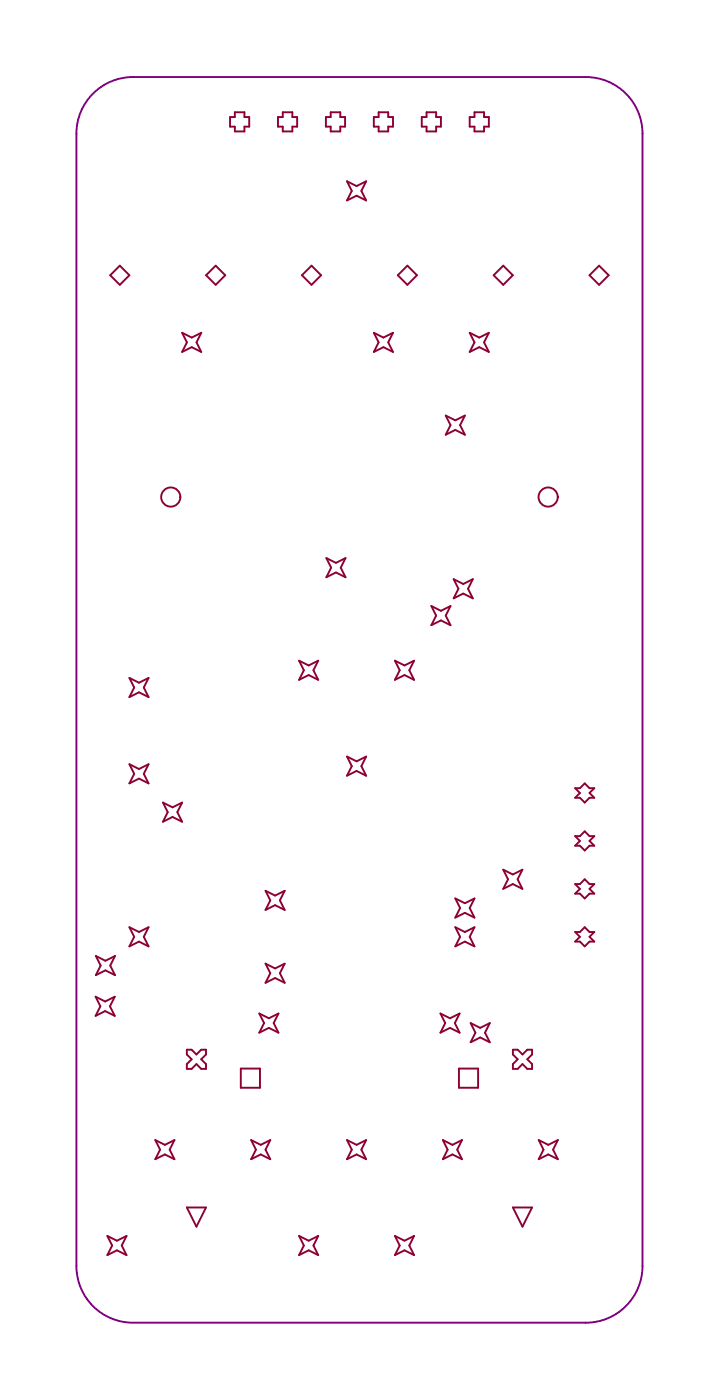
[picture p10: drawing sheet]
<svg xmlns="http://www.w3.org/2000/svg" width="63mm" height="123mm" viewBox="0 0 63 123" stroke-linecap="round" stroke-linejoin="round" font-family="sans-serif">
<g fill="none" stroke="#8d0034" stroke-width=".17">
<path d="M20.7 9.9h.9v.4h.4v.9h-.4v.4h-.9v-.4h-.4v-.9h.4zM24.9 9.9h.9v.4h.4v.9h-.4v.4h-.9v-.4h-.4v-.9h.4zM29.2 9.9h.8v.4h.4v.9h-.4v.4h-.8v-.4h-.5v-.9h.5zM30.6 16l.8 .4 .9-.4-.4 .8 .4 .9-.9-.4-.8 .4 .4-.9zM33.4 9.9h.8v.4h.5v.9h-.5v.4h-.8v-.4h-.4v-.9h.4zM37.6 9.9h.9v.4h.4v.9h-.4v.4h-.9v-.4h-.4v-.9h.4zM41.8 9.9h.9v.4h.4v.9h-.4v.4h-.9v-.4h-.4v-.9h.4zM10.6 23.4l.8 .9-.8 .8-.9-.8zM16.1 29.3l.8 .5 .9-.5-.5 .9 .5 .8-.9-.4-.8 .4 .4-.8zM19 23.4l.9 .9-.9 .8-.8-.8zM27.5 23.4l.8 .9-.8 .8-.9-.8zM33 29.3l.8 .5 .9-.5-.5 .9 .5 .8-.9-.4-.8 .4 .4-.8z"/>
<path d="M35.9 23.4l.9 .9-.9 .8-.8-.8zM39.3 36.6l.9 .5 .8-.5-.4 .9 .4 .8-.8-.4-.9 .4 .4-.8zM41.4 29.3l.9 .5 .8-.5-.4 .9 .4 .8-.8-.4-.9 .4 .4-.8zM44.4 23.4l.8 .9-.8 .8-.9-.8zM52.8 23.4l.9 .9-.9 .8-.8-.8zM11.4 59.8l.9 .4 .8-.4-.4 .8 .4 .9-.8-.4-.9 .4 .4-.9zM26.4 58.3l.8 .4 .9-.4-.5 .8 .5 .9-.9-.5-.8 .5 .4-.9zM28.8 49.2l.8 .4 .9-.4-.4 .9 .4 .8-.9-.4-.8 .4 .4-.8zM34.8 58.3l.9 .4 .8-.4-.4 .8 .4 .9-.8-.5-.9 .5 .5-.9zM38 53.4l.9 .5 .8-.5-.4 .9 .4 .8-.8-.4-.9 .4 .5-.8zM40 51.1l.9 .4 .8-.4-.4 .8 .4 .9-.8-.5-.9 .5 .4-.9zM11.4 67.4l.9 .4 .8-.4-.4 .8 .4 .9-.8-.4-.9 .4 .4-.9z"/>
<path d="M14.4 70.8l.8 .4 .9-.4-.5 .8 .5 .9-.9-.4-.8 .4 .4-.9zM23.4 78.6l.9 .4 .8-.4-.4 .8 .4 .9-.8-.5-.9 .5 .4-.9zM30.6 66.7l.8 .4 .9-.4-.4 .9 .4 .8-.9-.4-.8 .4 .4-.8zM40.2 79.2l.8 .5 .8-.5-.4 .9 .4 .8-.8-.4-.8 .4 .4-.8zM44.4 76.7l.8 .4 .9-.4-.4 .8 .4 .9-.9-.4-.8 .4 .4-.9zM50.7 78h.4l.5-.5 .4 .5h.4l-.4 .4 .4 .4h-.4l-.4 .4-.5-.4h-.4l.4-.4zM50.7 73.7h.4l.5-.4 .4 .4h.4l-.4 .5 .4 .4h-.4l-.4 .4-.5-.4h-.4l.4-.4zM50.7 69.5h.4l.5-.4 .4 .4h.4l-.4 .4 .4 .5h-.4l-.4 .4-.5-.4h-.4l.4-.5zM8.4 87.9l.9 .4 .8-.4-.4 .8 .4 .9-.8-.4-.9 .4 .5-.9zM8.5 84.3l.8 .4 .8-.4-.4 .9 .4 .8-.8-.4-.8 .4 .4-.8zM11.4 81.8l.9 .4 .8-.4-.4 .8 .4 .9-.8-.5-.9 .5 .4-.9zM16.5 92.6h.4l.4 .4 .4-.4h.5v.4l-.5 .4 .5 .4v.5h-.5l-.4-.5-.4 .5h-.4v-.5l.4-.4-.4-.4z"/>
<path d="M21.2 94.2h1.7v1.7h-1.7zM22.9 89.4l.8 .4 .9-.4-.5 .8 .5 .9-.9-.4-.8 .4 .4-.9zM23.4 85l.9 .4 .8-.4-.4 .8 .4 .9-.8-.4-.9 .4 .4-.9zM38.8 89.4l.9 .4 .8-.4-.4 .8 .4 .9-.8-.4-.9 .4 .5-.9zM40.2 81.8l.8 .4 .8-.4-.4 .8 .4 .9-.8-.5-.8 .5 .4-.9zM40.5 94.2h1.7v1.7h-1.7zM41.5 90.2l.9 .5 .8-.5-.4 .9 .4 .8-.8-.4-.9 .4 .4-.8zM45.2 92.6h.5l.4 .4 .4-.4h.4v.4l-.4 .4 .4 .4v.5h-.4l-.4-.5-.4 .5h-.5v-.5l.5-.4-.5-.4zM50.7 82.2h.4l.5-.4 .4 .4h.4l-.4 .4 .4 .4h-.4l-.4 .5-.5-.5h-.4l.4-.4zM9.5 109l.8 .4 .9-.4-.5 .8 .5 .9-.9-.4-.8 .4 .4-.9zM13.7 100.5l.8 .5 .9-.5-.4 .9 .4 .8-.9-.4-.8 .4 .4-.8zM16.5 106.5h1.7l-.9 1.7z"/>
<path d="M22.1 100.5l.9 .5 .8-.5-.4 .9 .4 .8-.8-.4-.9 .4 .5-.8zM26.4 109l.8 .4 .9-.4-.5 .8 .5 .9-.9-.4-.8 .4 .4-.9zM30.6 100.5l.8 .5 .9-.5-.4 .9 .4 .8-.9-.4-.8 .4 .4-.8zM34.8 109l.9 .4 .8-.4-.4 .8 .4 .9-.8-.4-.9 .4 .5-.9zM39.1 100.5l.8 .5 .8-.5-.4 .9 .4 .8-.8-.4-.8 .4 .4-.8zM45.2 106.5h1.7l-.8 1.7zM47.5 100.5l.9 .5 .8-.5-.4 .9 .4 .8-.8-.4-.9 .4 .4-.8z"/>
<circle cx="15.1" cy="43.8" r=".85"/>
<circle cx="48.3" cy="43.8" r=".85"/>
</g>
<path d="M8.5 8a5 5 0 0 1 3.2-1.2h40a5 5 0 0 1 5 5v99.9a5 5 0 0 1-5 5h-40a5 5 0 0 1-5-5v-99.9a5 5 0 0 1 1.8-3.8z" fill="none" stroke="#800080" stroke-width=".17"/>
</svg>
